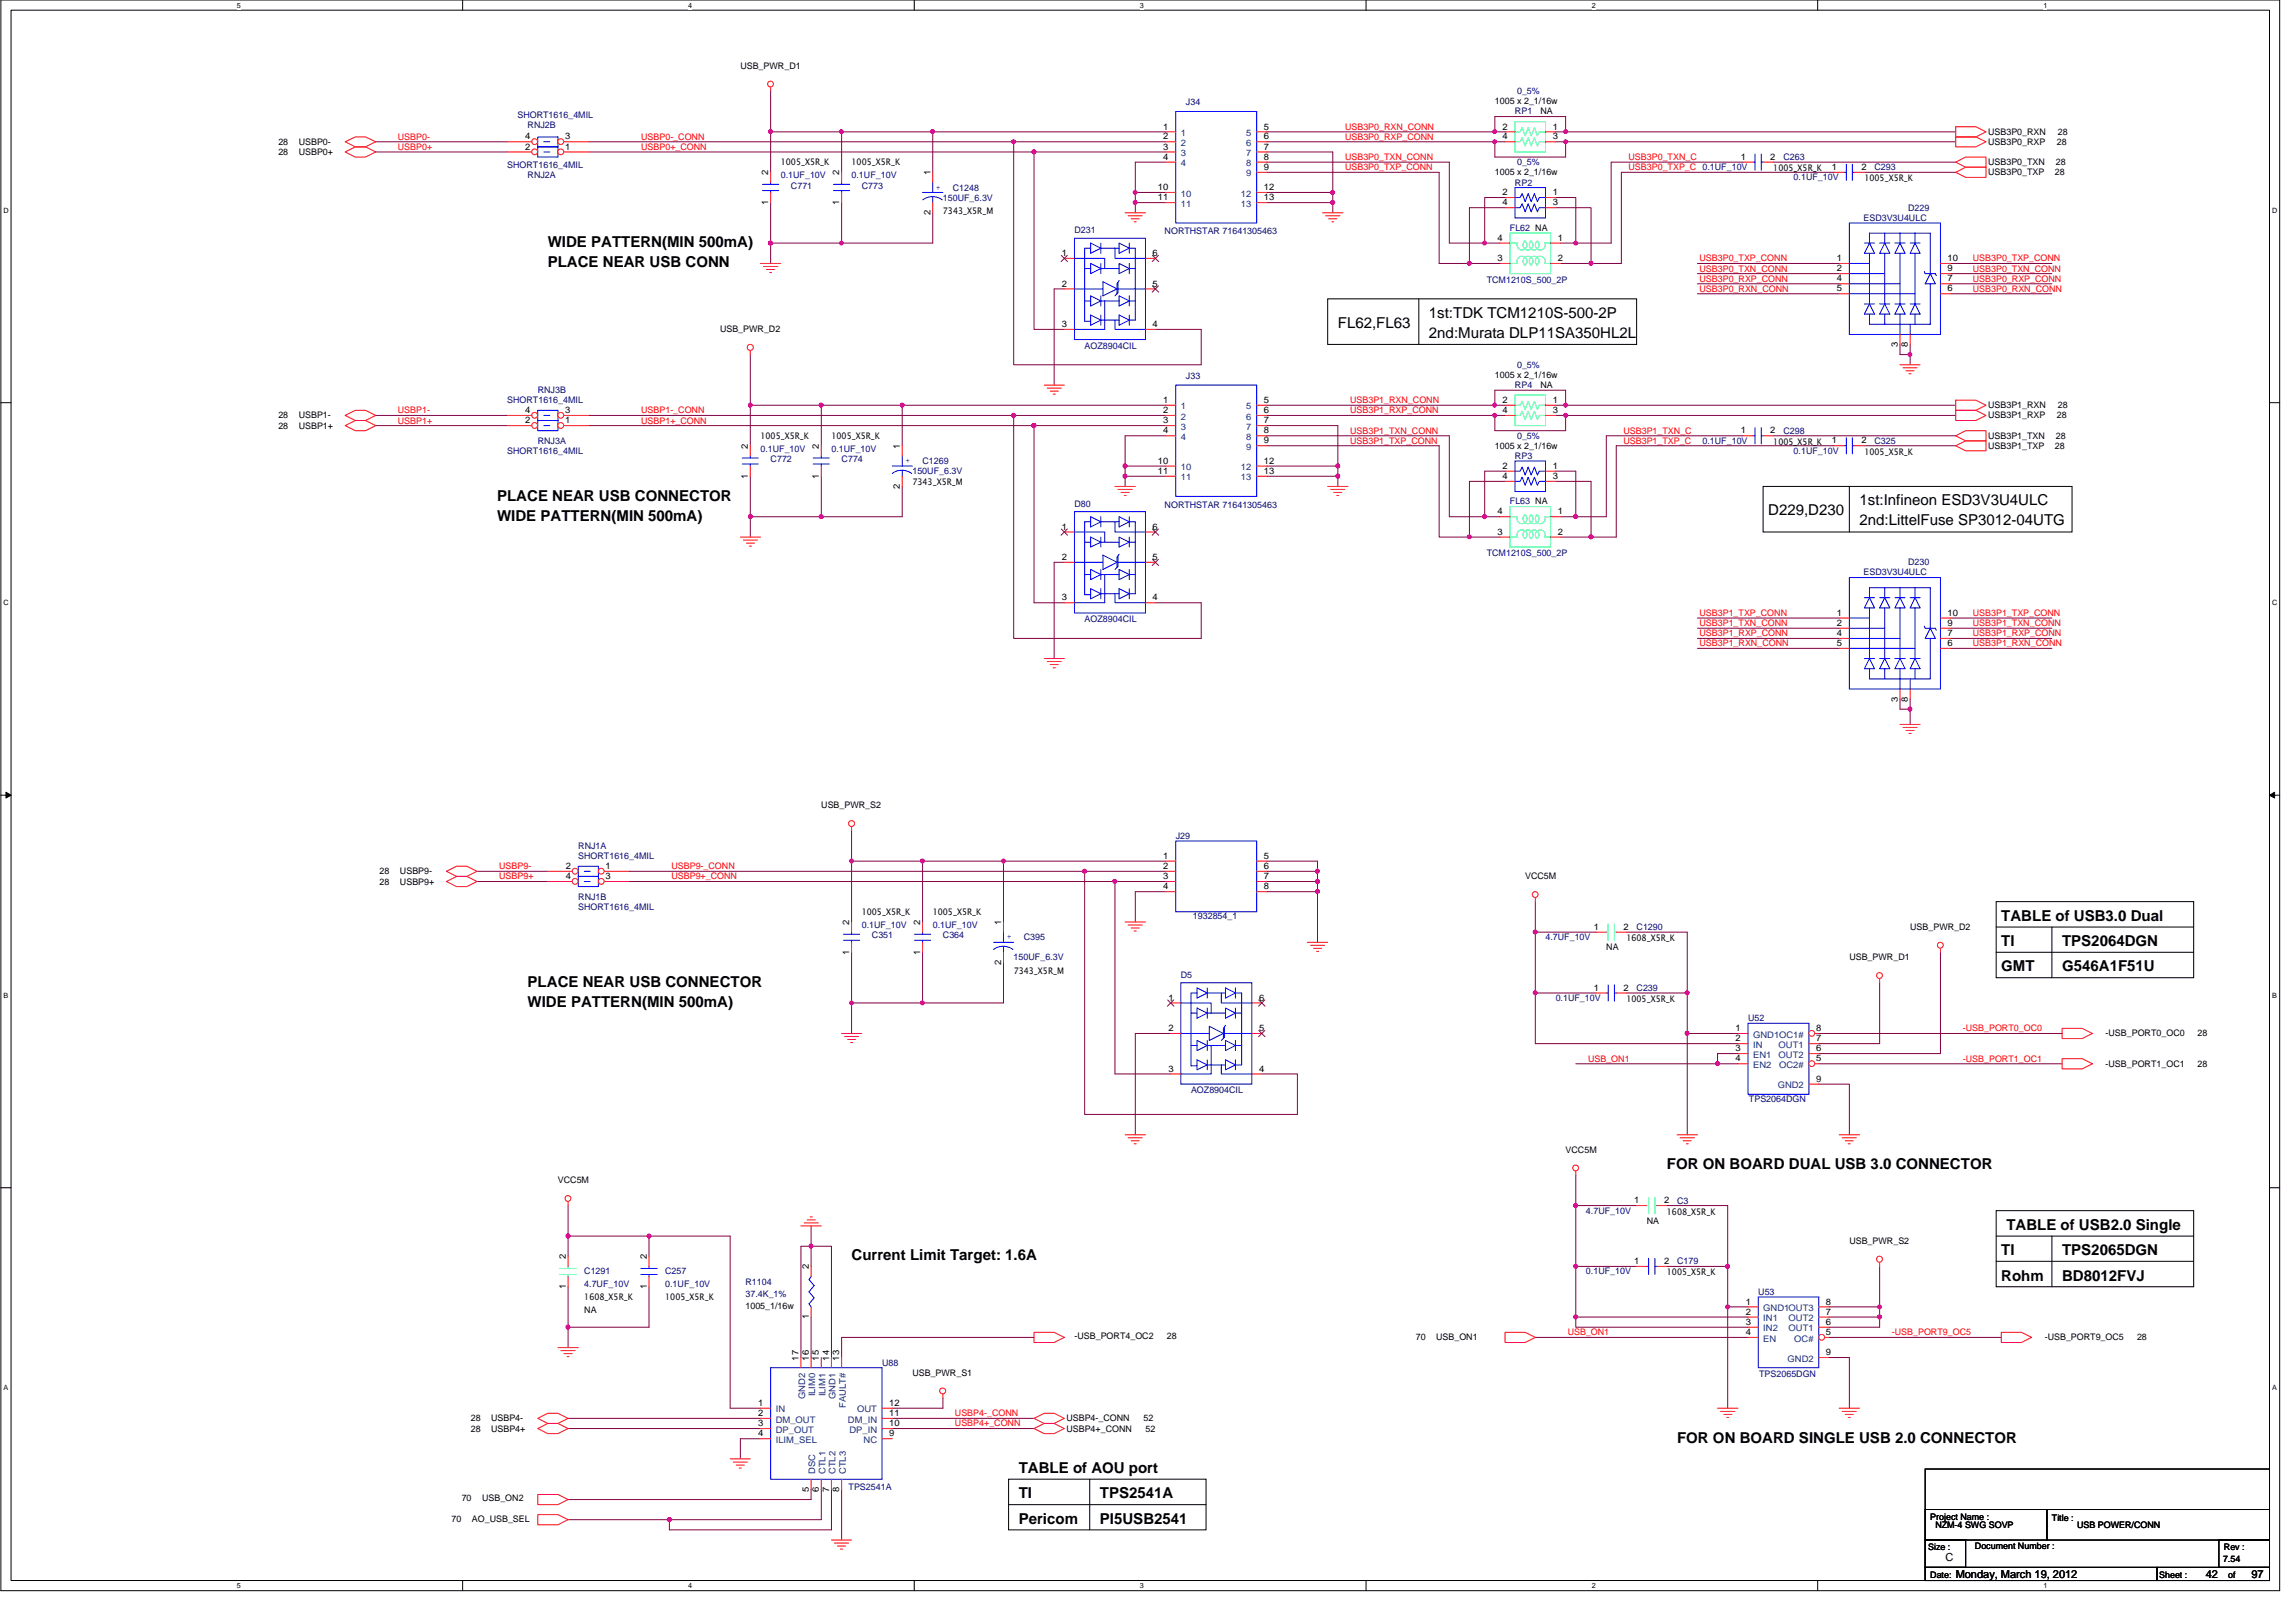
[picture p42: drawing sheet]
<svg xmlns="http://www.w3.org/2000/svg" width="420mm" height="297mm" viewBox="0 0 420 297" stroke-linecap="round" stroke-linejoin="round" font-family="sans-serif">
<defs><g id="words">
<g font-size="2.8">
<text x="100.3" y="45.3">WIDE PATTERN(MIN 500mA)</text>
<text x="100.3" y="48.9">PLACE NEAR USB CONN</text>
<text x="244.9" y="60">FL62,FL63</text>
<text x="261.6" y="58.1">1st:TDK TCM1210S-500-2P</text>
<text x="261.6" y="61.9">2nd:Murata DLP11SA350HL2L</text>
<text x="91" y="95.3">WIDE PATTERN(MIN 500mA)</text>
<text x="91" y="91.6">PLACE NEAR USB CONNECTOR</text>
<text x="323.7" y="94.3">D229,D230</text>
<text x="340.4" y="92.5">1st:Infineon ESD3V3U4ULC</text>
<text x="340.4" y="96.1">2nd:LittelFuse SP3012-04UTG</text>
<text x="366.4" y="168.5">TABLE of USB3.0 Dual</text>
<text x="366.4" y="173.2">TI</text>
<text x="377.5" y="173.2">TPS2064DGN</text>
<text x="366.4" y="177.8">GMT</text>
<text x="377.5" y="177.8">G546A1F51U</text>
<text x="96.6" y="180.6">PLACE NEAR USB CONNECTOR</text>
<text x="96.6" y="184.3">WIDE PATTERN(MIN 500mA)</text>
<text x="305.2" y="214">FOR ON BOARD DUAL USB 3.0 CONNECTOR</text>
<text x="367.3" y="225.1">TABLE of USB2.0 Single</text>
<text x="155.9" y="230.7">Current Limit Target: 1.6A</text>
<text x="366.4" y="229.7">TI</text>
<text x="377.5" y="229.7">TPS2065DGN</text>
<text x="366.4" y="234.4">Rohm</text>
<text x="377.5" y="234.4">BD8012FVJ</text>
<text x="186.5" y="269.6">TABLE of AOU port</text>
<text x="307" y="264">FOR ON BOARD SINGLE USB 2.0 CONNECTOR</text>
<text x="186.5" y="274.2">TI</text>
<text x="201.4" y="274.2">TPS2541A</text>
<text x="186.5" y="278.9">Pericom</text>
<text x="201.4" y="278.9">PI5USB2541</text>
</g>
<g font-size="2">
<text x="356.2" y="285.6">C</text>
<text x="358" y="288.8">Monday, March 19, 2012</text>
<text x="403.8" y="288.8">42</text>
<text x="412.2" y="288.8">97</text>
</g>
<g font-size="1.7">
<text x="135.5" y="12.6">USB_PWR_D1</text>
<text x="213" y="23.7">1</text>
<text x="231.4" y="23.7">5</text>
<text x="273.7" y="19.1">1005 x 2_1/16w</text>
<text x="275.1" y="23.7">2</text>
<text x="282" y="21">NA</text>
<text x="284.3" y="23.7">1</text>
<text x="51" y="26.5">28</text>
<text x="51" y="28.4">28</text>
<text x="54.7" y="26.5">USBP0-</text>
<text x="54.7" y="28.4">USBP0+</text>
<text x="96.2" y="27.4">2</text>
<text x="96.2" y="25.5">4</text>
<text x="103.5" y="27.4">1</text>
<text x="103.5" y="25.5">3</text>
<text x="213" y="25.5">2</text>
<text x="213" y="27.4">3</text>
<text x="213" y="29.3">4</text>
<text x="231.4" y="25.5">6</text>
<text x="231.4" y="27.4">7</text>
<text x="231.4" y="29.3">8</text>
<text x="275.1" y="25.5">4</text>
<text x="284.3" y="25.5">3</text>
<text x="318.7" y="29.3">1</text>
<text x="324.1" y="29.3">2</text>
<text x="364" y="24.7">USB3P0_RXN</text>
<text x="364" y="26.5">USB3P0_RXP</text>
<text x="376.6" y="26.5">28</text>
<text x="376.8" y="24.7">28</text>
<text x="140.7" y="32.1" transform="rotate(-90 140.7 32.1)">2</text>
<text x="142.9" y="30.2">1005_X5R_K</text>
<text x="153.7" y="32.1" transform="rotate(-90 153.7 32.1)">2</text>
<text x="155.9" y="30.2">1005_X5R_K</text>
<text x="170.3" y="32.1" transform="rotate(-90 170.3 32.1)">1</text>
<text x="212" y="34.8">10</text>
<text x="231.4" y="31.1">9</text>
<text x="231.4" y="34.8">12</text>
<text x="273.7" y="32.1">1005 x 2_1/16w</text>
<text x="275.1" y="35.7">2</text>
<text x="284.3" y="35.7">1</text>
<text x="324.6" y="31.3">1005_X5R_K</text>
<text x="335.4" y="31.1">1</text>
<text x="340.8" y="31.1">2</text>
<text x="341.3" y="33.2">1005_X5R_K</text>
<text x="364" y="30.2">USB3P0_TXN</text>
<text x="364" y="32.1">USB3P0_TXP</text>
<text x="376.2" y="32.1">28</text>
<text x="376.4" y="30.2">28</text>
<text x="140.7" y="37.5" transform="rotate(-90 140.7 37.5)">1</text>
<text x="153.7" y="37.5" transform="rotate(-90 153.7 37.5)">1</text>
<text x="170.3" y="39.4" transform="rotate(-90 170.3 39.4)">2</text>
<text x="172.6" y="39.1">7343_X5R_M</text>
<text x="212" y="36.7">11</text>
<text x="231.4" y="36.7">13</text>
<text x="275.1" y="37.6">4</text>
<text x="284.3" y="37.6">3</text>
<text x="194.4" y="46.9">1</text>
<text x="211" y="46.9">6</text>
<text x="274.1" y="47.8">3</text>
<text x="274.1" y="44.1">4</text>
<text x="285.2" y="44.1">1</text>
<text x="285.2" y="47.8">2</text>
<text x="336.3" y="47.8">1</text>
<text x="356.6" y="47.8">10</text>
<text x="194.4" y="52.5">2</text>
<text x="211" y="52.5">5</text>
<text x="336.3" y="51.5">4</text>
<text x="336.3" y="53.3">5</text>
<text x="336.3" y="49.7">2</text>
<text x="356.6" y="51.5">7</text>
<text x="356.6" y="53.3">6</text>
<text x="356.6" y="49.7">9</text>
<text x="194.4" y="59.9">3</text>
<text x="211" y="59.9">4</text>
<text x="131.8" y="60.8">USB_PWR_D2</text>
<text x="347.4" y="63.5" transform="rotate(-90 347.4 63.5)">3</text>
<text x="349.3" y="63.5" transform="rotate(-90 349.3 63.5)">8</text>
<text x="273.7" y="69.2">1005 x 2_1/16w</text>
<text x="282" y="71">NA</text>
<text x="51" y="76.6">28</text>
<text x="54.7" y="76.6">USBP1-</text>
<text x="96.2" y="75.6">4</text>
<text x="96.2" y="77.5">2</text>
<text x="103.5" y="75.6">3</text>
<text x="103.5" y="77.5">1</text>
<text x="213" y="73.7">1</text>
<text x="213" y="75.6">2</text>
<text x="213" y="77.5">3</text>
<text x="231.4" y="73.7">5</text>
<text x="231.4" y="75.6">6</text>
<text x="231.4" y="77.5">7</text>
<text x="275.1" y="73.7">2</text>
<text x="275.1" y="75.6">4</text>
<text x="284.3" y="73.7">1</text>
<text x="284.3" y="75.6">3</text>
<text x="364" y="74.7">USB3P1_RXN</text>
<text x="364" y="76.6">USB3P1_RXP</text>
<text x="376.6" y="76.6">28</text>
<text x="376.8" y="74.7">28</text>
<text x="51" y="78.4">28</text>
<text x="54.7" y="78.4">USBP1+</text>
<text x="136.9" y="82.1" transform="rotate(-90 136.9 82.1)">2</text>
<text x="139.2" y="80.3">1005_X5R_K</text>
<text x="149.9" y="82.1" transform="rotate(-90 149.9 82.1)">2</text>
<text x="152.2" y="80.3">1005_X5R_K</text>
<text x="164.7" y="82.1" transform="rotate(-90 164.7 82.1)">1</text>
<text x="213" y="79.3">4</text>
<text x="231.4" y="79.3">8</text>
<text x="231.4" y="81.2">9</text>
<text x="273.7" y="82.2">1005 x 2_1/16w</text>
<text x="318.7" y="79.3">1</text>
<text x="324.1" y="79.3">2</text>
<text x="324.6" y="81.4">1005_X5R_K</text>
<text x="335.4" y="81.2">1</text>
<text x="340.8" y="81.2">2</text>
<text x="341.3" y="83.2">1005_X5R_K</text>
<text x="364" y="80.3">USB3P1_TXN</text>
<text x="364" y="82.2">USB3P1_TXP</text>
<text x="376.2" y="82.2">28</text>
<text x="376.4" y="80.3">28</text>
<text x="136.9" y="87.6" transform="rotate(-90 136.9 87.6)">1</text>
<text x="149.9" y="87.6" transform="rotate(-90 149.9 87.6)">1</text>
<text x="164.7" y="89.5" transform="rotate(-90 164.7 89.5)">2</text>
<text x="167" y="88.8">7343_X5R_M</text>
<text x="212" y="84.9">10</text>
<text x="212" y="86.7">11</text>
<text x="231.4" y="84.9">12</text>
<text x="231.4" y="86.7">13</text>
<text x="275.1" y="85.8">2</text>
<text x="275.1" y="87.7">4</text>
<text x="284.3" y="85.8">1</text>
<text x="284.3" y="87.7">3</text>
<text x="274.1" y="94.1">4</text>
<text x="285.2" y="94.1">1</text>
<text x="194.4" y="96.9">1</text>
<text x="211" y="96.9">6</text>
<text x="274.1" y="97.9">3</text>
<text x="285.2" y="97.9">2</text>
<text x="194.4" y="102.5">2</text>
<text x="211" y="102.5">5</text>
<text x="194.4" y="109.9">3</text>
<text x="211" y="109.9">4</text>
<text x="336.3" y="112.7">1</text>
<text x="356.6" y="112.7">10</text>
<text x="336.3" y="116.4">4</text>
<text x="336.3" y="118.2">5</text>
<text x="336.3" y="114.6">2</text>
<text x="356.6" y="116.4">7</text>
<text x="356.6" y="118.2">6</text>
<text x="356.6" y="114.6">9</text>
<text x="347.4" y="128.4" transform="rotate(-90 347.4 128.4)">3</text>
<text x="349.3" y="128.4" transform="rotate(-90 349.3 128.4)">8</text>
<text x="150.4" y="148">USB_PWR_S2</text>
<text x="69.5" y="160">28</text>
<text x="69.5" y="161.9">28</text>
<text x="73.2" y="160">USBP9-</text>
<text x="73.2" y="161.9">USBP9+</text>
<text x="103.6" y="160.9">4</text>
<text x="103.6" y="159">2</text>
<text x="110.9" y="160.9">3</text>
<text x="110.9" y="159">1</text>
<text x="213" y="157.2">1</text>
<text x="213" y="159">2</text>
<text x="213" y="160.9">3</text>
<text x="231.4" y="157.2">5</text>
<text x="231.4" y="159">6</text>
<text x="231.4" y="160.9">7</text>
<text x="279.2" y="161">VCC5M</text>
<text x="157.8" y="167.4">1005_X5R_K</text>
<text x="170.8" y="167.4">1005_X5R_K</text>
<text x="213" y="162.8">4</text>
<text x="231.4" y="162.8">8</text>
<text x="155.5" y="169.3" transform="rotate(-90 155.5 169.3)">2</text>
<text x="168.5" y="169.3" transform="rotate(-90 168.5 169.3)">2</text>
<text x="183.3" y="169.3" transform="rotate(-90 183.3 169.3)">1</text>
<text x="291.8" y="170.2">1</text>
<text x="294.1" y="173.9">NA</text>
<text x="297.2" y="170.2">2</text>
<text x="297.8" y="172.3">1608_X5R_K</text>
<text x="349.7" y="170.2">USB_PWR_D2</text>
<text x="155.5" y="174.8" transform="rotate(-90 155.5 174.8)">1</text>
<text x="168.5" y="174.8" transform="rotate(-90 168.5 174.8)">1</text>
<text x="183.3" y="176.6" transform="rotate(-90 183.3 176.6)">2</text>
<text x="185.6" y="178.2">7343_X5R_M</text>
<text x="338.6" y="175.8">USB_PWR_D1</text>
<text x="213.9" y="183.1">1</text>
<text x="230.5" y="183.1">6</text>
<text x="291.8" y="181.3">1</text>
<text x="297.2" y="181.3">2</text>
<text x="297.8" y="183.4">1005_X5R_K</text>
<text x="213.9" y="188.7">2</text>
<text x="230.5" y="188.7">5</text>
<text x="317.7" y="190.6">2</text>
<text x="317.7" y="188.7">1</text>
<text x="332.5" y="188.7">8</text>
<text x="332.5" y="190.6">7</text>
<text x="385.5" y="189.7">-USB_PORT0_OC0</text>
<text x="402.3" y="189.7">28</text>
<text x="213.9" y="196.1">3</text>
<text x="230.5" y="196.1">4</text>
<text x="317.7" y="194.3">4</text>
<text x="317.7" y="192.4">3</text>
<text x="332.5" y="194.3">5</text>
<text x="332.5" y="192.4">6</text>
<text x="332.5" y="198">9</text>
<text x="385.5" y="195.2">-USB_PORT1_OC1</text>
<text x="402.3" y="195.2">28</text>
<text x="286.6" y="211">VCC5M</text>
<text x="102.1" y="216.6">VCC5M</text>
<text x="299.2" y="220.2">1</text>
<text x="304.7" y="220.2">2</text>
<text x="301.5" y="224">NA</text>
<text x="305.2" y="222.3">1608_X5R_K</text>
<text x="338.6" y="227.7">USB_PWR_S2</text>
<text x="103.6" y="230.5" transform="rotate(-90 103.6 230.5)">2</text>
<text x="118.4" y="230.5" transform="rotate(-90 118.4 230.5)">2</text>
<text x="148.1" y="232.3" transform="rotate(-90 148.1 232.3)">2</text>
<text x="299.2" y="231.4">1</text>
<text x="304.7" y="231.4">2</text>
<text x="305.2" y="233.4">1005_X5R_K</text>
<text x="103.6" y="235.9" transform="rotate(-90 103.6 235.9)">1</text>
<text x="107" y="237.9">1608_X5R_K</text>
<text x="118.4" y="235.9" transform="rotate(-90 118.4 235.9)">1</text>
<text x="121.8" y="237.9">1005_X5R_K</text>
<text x="136.5" y="239.6">1005_1/16w</text>
<text x="319.6" y="238.8">1</text>
<text x="334.3" y="238.8">8</text>
<text x="107" y="240.3">NA</text>
<text x="148.1" y="241.5" transform="rotate(-90 148.1 241.5)">1</text>
<text x="196.7" y="245.2">-USB_PORT4_OC2</text>
<text x="213.6" y="245.2">28</text>
<text x="259.2" y="245.3">70</text>
<text x="262.9" y="245.3">USB_ON1</text>
<text x="319.6" y="244.3">4</text>
<text x="319.6" y="242.5">3</text>
<text x="319.6" y="240.6">2</text>
<text x="334.3" y="244.3">5</text>
<text x="334.3" y="242.5">6</text>
<text x="334.3" y="240.6">7</text>
<text x="374.3" y="245.3">-USB_PORT9_OC5</text>
<text x="391.2" y="245.3">28</text>
<text x="146.2" y="249" transform="rotate(-90 146.2 249)">17</text>
<text x="148.1" y="249" transform="rotate(-90 148.1 249)">16</text>
<text x="149.9" y="249" transform="rotate(-90 149.9 249)">15</text>
<text x="151.8" y="249" transform="rotate(-90 151.8 249)">14</text>
<text x="153.7" y="249" transform="rotate(-90 153.7 249)">13</text>
<text x="167" y="251.8">USB_PWR_S1</text>
<text x="334.3" y="248">9</text>
<text x="138.8" y="257.3">1</text>
<text x="162.8" y="257.3">12</text>
<text x="86.2" y="260.1">28</text>
<text x="86.2" y="262">28</text>
<text x="89.9" y="260.1">USBP4-</text>
<text x="89.9" y="262">USBP4+</text>
<text x="138.8" y="262.9">4</text>
<text x="138.8" y="261">3</text>
<text x="138.8" y="259.2">2</text>
<text x="162.8" y="262.9">9</text>
<text x="162.8" y="261">10</text>
<text x="162.8" y="259.2">11</text>
<text x="195.2" y="260.1">USBP4-_CONN</text>
<text x="195.2" y="262">USBP4+_CONN</text>
<text x="209.3" y="260.1">52</text>
<text x="209.7" y="262">52</text>
<text x="84.5" y="274.8">70</text>
<text x="88.3" y="274.8">USB_ON2</text>
<text x="148.1" y="273" transform="rotate(-90 148.1 273)">5</text>
<text x="149.9" y="273" transform="rotate(-90 149.9 273)">6</text>
<text x="151.8" y="273" transform="rotate(-90 151.8 273)">7</text>
<text x="153.7" y="273" transform="rotate(-90 153.7 273)">8</text>
<text x="82.7" y="278.5">70</text>
<text x="86.4" y="278.5">AO_USB_SEL</text>
<text x="353.4" y="278.1">Project Name :</text>
<text x="354.3" y="279.6">NZM-4 SWG SOVP</text>
<text x="375.7" y="278.3">Title :</text>
<text x="380.3" y="279.6">USB POWER/CONN</text>
<text x="353" y="283.7">Size :</text>
<text x="361.6" y="283.5">Document Number :</text>
<text x="407" y="285.9">7.54</text>
<text x="407.1" y="283.7">Rev :</text>
<text x="353.4" y="288.7">Date:</text>
<text x="395.3" y="288.7">Sheet :</text>
<text x="407.9" y="288.7">of</text>
</g>
<g font-size="1.7" fill="#000080">
<text x="277.7" y="17.3">0_5%</text>
<text x="94.7" y="21.5">SHORT1616_4MIL</text>
<text x="96.6" y="23.4">RNJ2B</text>
<text x="217.1" y="19.3">J34</text>
<text x="277.4" y="21">RP1</text>
<text x="326.5" y="29.3">C263</text>
<text x="92.9" y="30.8">SHORT1616_4MIL</text>
<text x="96.6" y="32.6">RNJ2A</text>
<text x="142.9" y="32.6">0.1UF_10V</text>
<text x="144.8" y="34.5">C771</text>
<text x="155.9" y="32.6">0.1UF_10V</text>
<text x="157.8" y="34.5">C773</text>
<text x="174.4" y="34.9">C1248</text>
<text x="277.4" y="34">RP2</text>
<text x="277.7" y="30.2">0_5%</text>
<text x="328.4" y="33">0.1UF_10V</text>
<text x="343.2" y="31.2">C293</text>
<text x="172.6" y="36.7">150UF_6.3V</text>
<text x="341.2" y="40.4">ESD3V3U4ULC</text>
<text x="349.3" y="38.6">D229</text>
<text x="196.7" y="42.7">D231</text>
<text x="213.2" y="42.8">NORTHSTAR 71641305463</text>
<text x="276.4" y="42.3">FL62 NA</text>
<text x="272.2" y="51.7">TCM1210S_500_2P</text>
<text x="198.6" y="63.8">AOZ8904CIL</text>
<text x="98.5" y="72">RNJ3B</text>
<text x="217.1" y="69.3">J33</text>
<text x="277.4" y="71">RP4</text>
<text x="277.7" y="67.3">0_5%</text>
<text x="92.9" y="73.8">SHORT1616_4MIL</text>
<text x="92.9" y="83.1">SHORT1616_4MIL</text>
<text x="98.5" y="81.2">RNJ3A</text>
<text x="139.2" y="82.7">0.1UF_10V</text>
<text x="152.2" y="82.7">0.1UF_10V</text>
<text x="277.4" y="84">RP3</text>
<text x="277.7" y="80.3">0_5%</text>
<text x="311.7" y="81.2">0.1UF_10V</text>
<text x="326.5" y="79.4">C298</text>
<text x="328.4" y="83.1">0.1UF_10V</text>
<text x="343.2" y="81.2">C325</text>
<text x="141.1" y="84.5">C772</text>
<text x="154.1" y="84.5">C774</text>
<text x="167" y="86.8">150UF_6.3V</text>
<text x="168.9" y="84.9">C1269</text>
<text x="196.7" y="92.7">D80</text>
<text x="213.2" y="92.9">NORTHSTAR 71641305463</text>
<text x="276.4" y="92.3">FL63 NA</text>
<text x="272.2" y="101.8">TCM1210S_500_2P</text>
<text x="341.2" y="105.3">ESD3V3U4ULC</text>
<text x="349.3" y="103.5">D230</text>
<text x="198.6" y="113.8">AOZ8904CIL</text>
<text x="105.9" y="155.4">RNJ1A</text>
<text x="215.3" y="153.5">J29</text>
<text x="105.9" y="157.2">SHORT1616_4MIL</text>
<text x="105.9" y="164.7">RNJ1B</text>
<text x="105.9" y="166.5">SHORT1616_4MIL</text>
<text x="157.8" y="169.8">0.1UF_10V</text>
<text x="159.6" y="171.7">C351</text>
<text x="170.8" y="169.8">0.1UF_10V</text>
<text x="172.6" y="171.7">C364</text>
<text x="187.4" y="172.1">C395</text>
<text x="218.4" y="168.2">1932854_1</text>
<text x="282.9" y="172.1">4.7UF_10V</text>
<text x="299.6" y="170.2">C1290</text>
<text x="185.6" y="175.8">150UF_6.3V</text>
<text x="216.2" y="178.9">D5</text>
<text x="284.8" y="183.2">0.1UF_10V</text>
<text x="299.6" y="181.4">C239</text>
<text x="320" y="186.9">U52</text>
<text x="218" y="200.1">AOZ8904CIL</text>
<text x="320.2" y="201.8">TPS2064DGN</text>
<text x="307" y="220.3">C3</text>
<text x="290.4" y="222.1">4.7UF_10V</text>
<text x="107" y="233.3">C1291</text>
<text x="121.8" y="233.3">C257</text>
<text x="290.4" y="233.3">0.1UF_10V</text>
<text x="307" y="231.4">C179</text>
<text x="107" y="235.5">4.7UF_10V</text>
<text x="121.8" y="235.5">0.1UF_10V</text>
<text x="136.5" y="235.1">R1104</text>
<text x="136.5" y="237.4">37.4K_1%</text>
<text x="321.9" y="237">U53</text>
<text x="161.5" y="249.9">U88</text>
<text x="322.1" y="252">TPS2065DGN</text>
<text x="155.4" y="272.8">TPS2541A</text>
</g>
<g font-size="1.7" fill="#f00">
<text x="246.2" y="23.7">USB3P0_RXN_CONN</text>
<text x="72.8" y="25.6">USBP0-</text>
<text x="72.8" y="27.4">USBP0+</text>
<text x="117.4" y="27.4">USBP0+_CONN</text>
<text x="117.4" y="25.6">USBP0-_CONN</text>
<text x="246.2" y="29.3">USB3P0_TXN_CONN</text>
<text x="246.2" y="25.6">USB3P0_RXP_CONN</text>
<text x="298.1" y="29.3">USB3P0_TXN_C</text>
<text x="246.2" y="31.2">USB3P0_TXP_CONN</text>
<text x="298.1" y="31.2">USB3P0_TXP_C 0.1UF_10V</text>
<text x="311.1" y="47.8">USB3P0_TXP_CONN</text>
<text x="361.2" y="47.8">USB3P0_TXP_CONN</text>
<text x="311.1" y="49.7">USB3P0_TXN_CONN</text>
<text x="311.1" y="51.6">USB3P0_RXP_CONN</text>
<text x="311.1" y="53.4">USB3P0_RXN_CONN</text>
<text x="361.2" y="49.7">USB3P0_TXN_CONN</text>
<text x="361.2" y="51.6">USB3P0_RXP_CONN</text>
<text x="361.2" y="53.4">USB3P0_RXN_CONN</text>
<text x="72.8" y="75.6">USBP1-</text>
<text x="72.8" y="77.5">USBP1+</text>
<text x="117.4" y="77.5">USBP1+_CONN</text>
<text x="117.4" y="75.6">USBP1-_CONN</text>
<text x="247.2" y="73.8">USB3P1_RXN_CONN</text>
<text x="247.2" y="75.6">USB3P1_RXP_CONN</text>
<text x="247.2" y="81.2">USB3P1_TXP_CONN</text>
<text x="247.2" y="79.4">USB3P1_TXN_CONN</text>
<text x="297.2" y="81.2">USB3P1_TXP_C</text>
<text x="297.2" y="79.4">USB3P1_TXN_C</text>
<text x="311.1" y="112.7">USB3P1_TXP_CONN</text>
<text x="361.2" y="112.7">USB3P1_TXP_CONN</text>
<text x="311.1" y="114.6">USB3P1_TXN_CONN</text>
<text x="311.1" y="116.5">USB3P1_RXP_CONN</text>
<text x="311.1" y="118.3">USB3P1_RXN_CONN</text>
<text x="361.2" y="114.6">USB3P1_TXN_CONN</text>
<text x="361.2" y="116.5">USB3P1_RXP_CONN</text>
<text x="361.2" y="118.3">USB3P1_RXN_CONN</text>
<text x="91.4" y="159.1">USBP9-</text>
<text x="91.4" y="161">USBP9+</text>
<text x="122.9" y="161">USBP9+_CONN</text>
<text x="122.9" y="159.1">USBP9-_CONN</text>
<text x="359.4" y="188.8">-USB_PORT0_OC0</text>
<text x="290.7" y="194.3">USB_ON1</text>
<text x="359.4" y="194.3">-USB_PORT1_OC1</text>
<text x="287" y="244.4">USB_ON1</text>
<text x="346.4" y="244.4">-USB_PORT9_OC5</text>
<text x="174.8" y="261.1">USBP4+_CONN</text>
<text x="174.8" y="259.2">USBP4-_CONN</text>
</g>
<g font-size="1.7" fill="#004080">
<text x="216.2" y="24.9">1</text>
<text x="216.2" y="26.7">2</text>
<text x="216.2" y="28.6">3</text>
<text x="228.2" y="24.9">5</text>
<text x="228.2" y="26.7">6</text>
<text x="228.2" y="28.6">7</text>
<text x="216.2" y="30.4">4</text>
<text x="216.2" y="36">10</text>
<text x="227.2" y="36">12</text>
<text x="228.2" y="30.4">8</text>
<text x="228.2" y="32.3">9</text>
<text x="216.2" y="37.8">11</text>
<text x="227.2" y="37.8">13</text>
<text x="216.2" y="74.9">1</text>
<text x="216.2" y="76.8">2</text>
<text x="228.2" y="74.9">5</text>
<text x="228.2" y="76.8">6</text>
<text x="216.2" y="78.7">3</text>
<text x="216.2" y="80.5">4</text>
<text x="228.2" y="78.7">7</text>
<text x="228.2" y="80.5">8</text>
<text x="228.2" y="82.3">9</text>
<text x="216.2" y="86.1">10</text>
<text x="216.2" y="87.9">11</text>
<text x="227.2" y="86.1">12</text>
<text x="227.2" y="87.9">13</text>
<text x="321" y="191.8">IN</text>
<text x="321" y="189.9">GND1OC1#</text>
<text x="325.6" y="191.8">OUT1</text>
<text x="321" y="195.5">EN2</text>
<text x="321" y="193.6">EN1</text>
<text x="325.6" y="193.6">OUT2</text>
<text x="325.7" y="195.5">OC2#</text>
<text x="325.4" y="199.2">GND2</text>
<text x="322.8" y="239.9">GND1OUT3</text>
<text x="322.8" y="245.5">EN</text>
<text x="322.8" y="243.7">IN2</text>
<text x="322.8" y="241.8">IN1</text>
<text x="327.4" y="243.7">OUT1</text>
<text x="327.4" y="241.8">OUT2</text>
<text x="328.5" y="245.5">OC#</text>
<text x="327.3" y="249.2">GND2</text>
<text x="147.4" y="256" transform="rotate(-90 147.4 256)">GND2</text>
<text x="149.3" y="255.6" transform="rotate(-90 149.3 255.6)">ILIM0</text>
<text x="151.1" y="255.6" transform="rotate(-90 151.1 255.6)">ILIM1</text>
<text x="153" y="256" transform="rotate(-90 153 256)">GND1</text>
<text x="154.8" y="257.7" transform="rotate(-90 154.8 257.7)">FAULT#</text>
<text x="142" y="262.2">DP_OUT</text>
<text x="142" y="260.3">DM_OUT</text>
<text x="142" y="258.5">IN</text>
<text x="155.2" y="260.3">DM_IN</text>
<text x="155.5" y="262.2">DP_IN</text>
<text x="156.9" y="258.5">OUT</text>
<text x="142" y="264.1">ILIM_SEL</text>
<text x="149.3" y="269.8" transform="rotate(-90 149.3 269.8)">DSC</text>
<text x="151.1" y="269.8" transform="rotate(-90 151.1 269.8)">CTL1</text>
<text x="153" y="269.8" transform="rotate(-90 153 269.8)">CTL2</text>
<text x="154.8" y="269.8" transform="rotate(-90 154.8 269.8)">CTL3</text>
<text x="158.1" y="264.1">NC</text>
</g>
<g font-size="1.7" fill="#00f">
<text x="171.3" y="34.7">+</text>
<text x="165.8" y="84.8">+</text>
<text x="184.3" y="171.9">+</text>
</g>
<g font-size="1.3">
<text x="43.3" y="1.4">5</text>
<text x="126" y="1.4">4</text>
<text x="208.7" y="1.4">3</text>
<text x="291.4" y="1.4">2</text>
<text x="374.1" y="1.4">1</text>
<text x=".6" y="38.9">D</text>
<text x="416" y="38.9">D</text>
<text x=".6" y="110.8">C</text>
<text x="416" y="110.8">C</text>
<text x=".6" y="182.6">B</text>
<text x="416" y="182.6">B</text>
<text x=".6" y="254.5">A</text>
<text x="416" y="254.5">A</text>
<text x="43.3" y="290.7">5</text>
<text x="126" y="290.7">4</text>
<text x="208.7" y="290.7">3</text>
<text x="291.4" y="290.7">2</text>
<text x="374.1" y="290.7">1</text>
</g>
</g></defs>
<path d="M.2 0h417.2v291.1h-417.2zM2 1.9h413.5v287.4h-413.5z" fill="none" stroke="#000" stroke-width=".18"/>
<g fill="#fff">
<path d="M43.3 .2h.8v1.5h-.8z"/>
<path d="M43.3 289.5h.8v1.5h-.8z"/>
</g>
<path d="M84.7 0v1.9M84.7 289.3v1.8" fill="none" stroke="#000" stroke-width=".18"/>
<g fill="#fff">
<path d="M126 .2h.7v1.5h-.7z"/>
<path d="M126 289.5h.7v1.5h-.7z"/>
</g>
<path d="M167.4 0v1.9M167.4 289.3v1.8" fill="none" stroke="#000" stroke-width=".18"/>
<g fill="#fff">
<path d="M208.7 .2h.7v1.5h-.7z"/>
<path d="M208.7 289.5h.7v1.5h-.7z"/>
</g>
<path d="M250.1 0v1.9M250.1 289.3v1.8" fill="none" stroke="#000" stroke-width=".18"/>
<g fill="#fff">
<path d="M291.4 .2h.7v1.5h-.7z"/>
<path d="M291.4 289.5h.7v1.5h-.7z"/>
</g>
<path d="M332.8 0v1.9M332.8 289.3v1.8" fill="none" stroke="#000" stroke-width=".18"/>
<g fill="#fff">
<path d="M374.1 .2h.7v1.5h-.7z"/>
<path d="M374.1 289.5h.7v1.5h-.7z"/>
<path d="M.6 37.8h1v1.4h-1z"/>
<path d="M416 37.8h.9v1.4h-.9z"/>
<path d="M.6 109.6h1v1.5h-1z"/>
<path d="M416 109.6h.9v1.5h-.9z"/>
</g>
<path d="M.2 73.7h1.8M415.5 73.7h1.9" fill="none" stroke="#000" stroke-width=".18"/>
<g fill="#fff">
<path d="M.6 181.4h.9v1.5h-.9z"/>
<path d="M416 181.4h.8v1.5h-.8z"/>
</g>
<path d="M.2 145.5h1.8M415.5 145.5h1.9" fill="none" stroke="#000" stroke-width=".18"/>
<path d="M1.1 145l.9 .5-.9 .5zM415.5 145.5l.9-.5v1z" fill="#000" stroke="#000" stroke-width=".18"/>
<g fill="#fff">
<path d="M.6 253.3h.8v1.5h-.8z"/>
<path d="M416 253.3h.8v1.5h-.8z"/>
</g>
<g fill="none" stroke="#000" stroke-width=".18">
<path d="M243.1 54.7h56.5v8.3h-56.5zM259.7 54.7v8.3M322.8 89h56.5v8.4h-56.5zM338.6 89v8.4M365.5 165h36.1v13.9h-36.1zM365.5 174.3h36.1M365.5 169.7h36.1M375.7 169.7v9.2M.2 217.4h1.8M415.5 217.4h1.9M365.5 221.6h36.1v13.9h-36.1zM365.5 230.8h36.1"/>
<path d="M365.5 226.2h36.1M375.7 226.2v9.3M184.6 270.7h36.2v9.3h-36.2zM184.6 275.4h36.2M199.5 270.7v9.3M352.5 276.3h22.2v5.6h-22.2zM352.5 268.9h63v20.4h-63zM374.7 276.3h40.8v5.6h-40.8zM352.5 281.9h7.4v5h-7.4zM352.5 286.9h42.4v2.4h-42.4zM394.9 286.9h20.6v2.4h-20.6zM406.2 281.9h9.3v5h-9.3z"/>
</g>
<g fill="none" stroke="#800040" stroke-width=".18">
<path d="M141.1 16.7v7.4M68.8 26h24.1M68.8 27.8h24.1M107.7 26h77.9v40.8h34.3v-6.5h-8.4M107.7 27.8h81.6v32.5h5.5M141.1 24.1h13v7.4M141.1 24.1v7.4M141.1 37.1v7.4M154.1 24.1h16.7v7.4M154.1 37.1v7.4M170.8 24.1h42.6M170.8 38.9v5.6h-16.7"/>
<path d="M185.6 26h27.8M189.3 27.8h24.1M207.8 35.2h5.6M207.8 37.1h5.6M207.8 37.1v1.8M207.8 35.2v1.9M213.4 29.7h-5.6v5.5M231.9 29.7h33.4v14.8h6.5M231.9 24.1h41.8M231.9 35.2h12.1M231.9 26h41.8M231.9 27.8h12.1v7.4"/>
<path d="M231.9 37.1h12.1M231.9 31.5h31.6v16.7h5.5M244 37.1v1.8M244 35.2v1.9M273.7 26h1.8M273.7 24.1v-2.8h12.9v2.8M273.7 24.1h1.8M273.7 26v2.7h12.9v-2.7h-1.8M275.5 36.2h-3.7v8.3M275.5 38h-6.5v10.2M284.8 24.1h1.8M284.8 38h6.5v10.2"/>
<path d="M284.8 36.2h3.7v8.3M286.6 26h71.4M286.6 24.1h71.4M319.1 29.7h-24.1v14.8h-6.5M324.6 29.7h33.4M335.8 31.5h-39v16.7h-5.5M341.3 31.5h16.7M141.1 44.5h13M141.1 44.5v3.7M194.8 52.9h-1.8v17.6M269 48.2h5.6M271.8 44.5h2.8"/>
<path d="M285.7 48.2h5.6M285.7 44.5h2.8M310.8 48.2h25.9M310.8 50.1h25.9M310.8 51.9h25.9M310.8 53.8h25.9M357.1 48.2h18.6M357.1 50.1h18.6M357.1 51.9h18.6M357.1 53.8h18.6M68.8 76h24.1M68.8 77.9h24.1"/>
<path d="M107.7 77.9h81.6M107.7 76h77.9M137.4 74.2h13M137.4 74.2v7.4M137.4 64.9v9.3M150.4 74.2v7.4M150.4 74.2h14.8M165.2 74.2h48.2M165.2 74.2v7.4M185.6 76v40.8h34.3v-6.5h-8.4M185.6 76h27.8M189.3 77.9v32.4h5.5"/>
<path d="M189.3 77.9h24.1M213.4 79.8h-7.4v5.5M231.9 79.8h33.4v14.8h6.5M231.9 74.2h41.8v-2.8h12.9v2.8M231.9 76h41.8M231.9 77.9h13v7.4M273.7 74.2h1.8M273.7 76h1.8M284.8 76h1.8v2.8h-12.9v-2.8M284.8 74.2h1.8M286.6 76h71.4M286.6 74.2h71.4"/>
<path d="M319.1 79.8h-25v14.8h-5.6M324.6 79.8h33.4M347.8 63v1.9h1.9M349.7 63v1.9M349.7 64.9v1.9M137.4 94.6h13M137.4 87.2v7.4M137.4 94.6v3.7M150.4 87.2v7.4M165.2 89v5.6h-14.8M206 87.2v1.8M206 85.3h7.4"/>
<path d="M206 87.2h7.4M206 85.3v1.9M231.9 85.3h13M231.9 87.2h13M231.9 81.6h31.6v16.7h5.5M244.9 87.2v1.8M244.9 85.3v1.9M269 98.3h5.6M271.8 94.6h2.8M275.5 86.2h-3.7v8.4M275.5 88.1h-6.5v10.2M284.8 88.1h6.5v10.2"/>
<path d="M284.8 86.2h3.7v8.4M285.7 98.3h5.6M285.7 94.6h2.8M335.8 81.6h-39.9v16.7h-4.6M341.3 81.6h16.7M194.8 102.9h-1.8v17.6M310.8 113.1h25.9M310.8 115h25.9M310.8 116.8h25.9M310.8 118.7h25.9M357.1 113.1h18.6M357.1 115h18.6"/>
<path d="M357.1 116.8h18.6M357.1 118.7h18.6M347.8 127.9v1.9h1.9M349.7 129.8v2.8M349.7 127.9v1.9M87.3 159.5h13M115.1 159.5h83.5M155.9 157.6h13M155.9 157.6v11.1M155.9 152.1v5.5M168.9 157.6h14.8M168.9 157.6v11.1"/>
<path d="M183.7 157.6h29.7M183.7 157.6v11.1M198.6 159.5h14.8M198.6 159.5v44.5h38.9v-7.4h-6.5M231.9 157.6h9.3v1.9M231.9 159.5h9.3M241.2 159.5v1.8M87.3 161.3h13M115.1 161.3h89v35.3h10.2M155.9 174.3v9.3M168.9 174.3v9.3M183.7 176.1v7.5h-14.8"/>
<path d="M204.1 161.3h9.3M213.4 163.2h-5.6v5.5M231.9 161.3h9.3M231.9 163.2h9.3M241.2 161.3v1.9M241.2 163.2v9.3M281.1 170.6h11.1M281.1 165v5.6M281.1 170.6v11.1M297.8 170.6h11.1v11.1M344.1 179.9v11.1h-11.1M355.3 174.3v18.5h-22.3"/>
<path d="M155.9 183.6h13M155.9 183.6v5.5M214.3 189.1h-6.5v18.6M281.1 181.7h11.1M281.1 181.7v9.3h37.1M288.5 194.7h25.9M297.8 181.7h11.1M308.9 189.1v18.6M308.9 181.7v7.4h9.3M314.4 194.7h3.8M318.2 192.8h-3.8v1.9M333 198.4h5.6v9.3"/>
<path d="M333 189.1h44.5M333 194.7h44.5M288.5 215.1v5.5M104 226.2h14.8M104 226.2v3.7M104 235.5v7.4M104 220.6v5.6M118.8 226.2h14.9v31.5h5.5M118.8 235.5v7.4h-14.8M118.8 226.2v3.7M148.5 228.1h3.7v20.4M148.5 228.1h-1.9v20.4"/>
<path d="M148.5 228.1v3.7M148.5 224.4v3.7M288.5 231.8h11.1M288.5 220.6h11.1M288.5 231.8v9.2M288.5 220.6v11.2M305.2 231.8h11.1M305.2 220.6h11.1v11.2M316.3 239.2v18.5M316.3 231.8v7.4M316.3 239.2h3.7M334.8 239.2h9.3"/>
<path d="M344.1 239.2v1.8M344.1 231.8v7.4M104 259.6h35.2M104 242.9v3.7M148.5 241v7.5M163.4 259.6h25.9M172.6 255.9v1.8h-9.2M189.3 244.8h-35.2v3.7M281.1 244.8h38.9M288.5 241h31.5M288.5 241v1.9h31.5M334.8 241h9.3"/>
<path d="M334.8 248.5h3.8v9.2M334.8 244.8h31.6M344.1 241v1.9h-9.3M104 261.5h35.2M139.2 263.3h-3.7v3.7M148.5 272.6v1.8h-44.5M150.4 272.6v5.5h-27.9M152.2 272.6v7.4h-29.7v-1.9h-18.5M154.1 272.6v9.3M163.4 261.5h25.9"/>
</g>
<g fill="#f0f" stroke="#f0f" stroke-width=".18">
<circle cx="170.7" cy="24.1" r=".36"/>
<circle cx="141.1" cy="24.1" r=".36"/>
<circle cx="154" cy="24.1" r=".34"/>
<circle cx="154" cy="44.5" r=".34"/>
<circle cx="141.1" cy="44.5" r=".36"/>
<circle cx="150.3" cy="94.5" r=".37"/>
<circle cx="137.3" cy="94.5" r=".35"/>
<circle cx="137.3" cy="74.1" r=".35"/>
<circle cx="150.3" cy="74.1" r=".37"/>
<circle cx="189.3" cy="77.9" r=".37"/>
<circle cx="189.3" cy="27.8" r=".37"/>
<circle cx="185.6" cy="25.9" r=".36"/>
<circle cx="316.3" cy="239.2" r=".36"/>
<circle cx="344.1" cy="239.2" r=".36"/>
<circle cx="344.1" cy="241" r=".37"/>
<circle cx="288.5" cy="241" r=".37"/>
<circle cx="288.5" cy="231.7" r=".37"/>
<circle cx="316.3" cy="231.7" r=".37"/>
<circle cx="288.5" cy="220.6" r=".36"/>
<circle cx="308.9" cy="189.1" r=".37"/>
<circle cx="281.1" cy="170.6" r=".37"/>
<circle cx="308.9" cy="181.7" r=".36"/>
<circle cx="281.1" cy="181.7" r=".36"/>
<circle cx="314.4" cy="194.7" r=".35"/>
<circle cx="148.5" cy="228" r=".36"/>
<circle cx="104" cy="242.9" r=".37"/>
<circle cx="122.5" cy="278.1" r=".37"/>
<circle cx="104" cy="226.2" r=".37"/>
<circle cx="118.8" cy="226.2" r=".35"/>
<circle cx="183.7" cy="157.6" r=".35"/>
<circle cx="155.9" cy="157.6" r=".35"/>
<circle cx="204.1" cy="161.3" r=".37"/>
<circle cx="168.9" cy="157.6" r=".37"/>
<circle cx="241.2" cy="161.3" r=".37"/>
<circle cx="168.9" cy="183.6" r=".36"/>
<circle cx="155.9" cy="183.6" r=".34"/>
<circle cx="241.2" cy="163.1" r=".36"/>
<circle cx="241.2" cy="159.4" r=".37"/>
<circle cx="165.2" cy="74.1" r=".35"/>
<circle cx="185.5" cy="76" r=".37"/>
<circle cx="273.6" cy="24.1" r=".34"/>
<circle cx="286.6" cy="25.9" r=".34"/>
<circle cx="286.6" cy="24.1" r=".34"/>
<circle cx="273.6" cy="25.9" r=".34"/>
<circle cx="273.6" cy="74.1" r=".35"/>
<circle cx="286.6" cy="76" r=".35"/>
<circle cx="286.6" cy="74.1" r=".35"/>
<circle cx="273.6" cy="76" r=".35"/>
<circle cx="349.6" cy="64.9" r=".35"/>
<circle cx="349.6" cy="129.8" r=".35"/>
<circle cx="244" cy="37.1" r=".37"/>
<circle cx="207.8" cy="35.2" r=".36"/>
<circle cx="207.8" cy="37.1" r=".37"/>
<circle cx="244" cy="35.2" r=".36"/>
<circle cx="244.9" cy="85.3" r=".37"/>
<circle cx="244.9" cy="87.1" r=".37"/>
<circle cx="206" cy="85.3" r=".37"/>
<circle cx="206" cy="87.1" r=".37"/>
<circle cx="198.5" cy="159.4" r=".37"/>
<circle cx="269" cy="48.2" r=".37"/>
<circle cx="291.3" cy="48.2" r=".37"/>
<circle cx="271.8" cy="44.5" r=".36"/>
<circle cx="288.5" cy="44.5" r=".36"/>
<circle cx="291.3" cy="98.3" r=".36"/>
<circle cx="288.5" cy="94.5" r=".37"/>
<circle cx="269" cy="98.3" r=".36"/>
<circle cx="271.8" cy="94.5" r=".37"/>
</g>
<g fill="none" stroke="#f00" stroke-width=".18">
<path d="M141.1 16v.7M63.2 26l1.9-.9h1.8l1.9 .9-1.9 .9h-1.8zM63.2 27.8l1.9-.9h1.8l1.9 .9-1.9 .9h-1.8zM206 38.9h3.7M206.5 39.5h2.6M242.1 38.9h3.8M242.7 39.5h2.6M358 23.2h3.7l1.9 .9-1.9 1h-3.7zM358 25.1h3.7l1.9 .9-1.9 .9h-3.7zM358 29.7l1.9-1h3.7v1.9h-3.7zM358 31.5l1.9-.9h3.7v1.9h-3.7zM139.2 48.2h3.7"/>
<path d="M139.8 48.8h2.6M140.3 49.3h1.5M140.9 49.9h.4M207.1 40h1.5M207.6 40.6h.4M243.2 40h1.5M243.8 40.6h.4M63.2 76l1.9-.9h1.8l1.9 .9-1.9 1h-1.8zM63.2 77.9l1.9-.9h1.8l1.9 .9-1.9 .9h-1.8zM137.4 64.2v.7M191.2 70.5h3.6M191.7 71h2.6"/>
<path d="M192.3 71.6h1.4M192.8 72.1h.4M347.8 66.8h3.7M348.4 67.3h2.6M348.9 67.9h1.5M349.5 68.4h.4M358 73.2h3.7l1.9 1-1.9 .9h-3.7zM358 75.1h3.7l1.9 .9-1.9 1h-3.7zM358 79.8l1.9-1h3.7v1.9h-3.7zM135.5 98.3h3.7M136.1 98.8h2.6M136.6 99.4h1.5"/>
<path d="M137.2 99.9h.4M204.1 89h3.7M204.7 89.6h2.6M205.2 90.1h1.5M205.8 90.7h.4M243.1 89h3.7M243.6 89.6h2.6M244.2 90.1h1.4M244.7 90.7h.4M358 81.6l1.9-.9h3.7v1.8h-3.7zM191.2 120.5h3.6M191.7 121.1h2.6"/>
<path d="M192.3 121.6h1.4M192.8 122.2h.4M347.8 132.6h3.7M348.4 133.1h2.6M348.9 133.7h1.5M349.5 134.2h.4M81.7 159.5l1.9-1h1.9l1.8 1-1.8 .9h-1.9zM155.9 151.3v.8M81.7 161.3l1.9-.9h1.9l1.8 .9-1.8 1h-1.9zM206 168.7h3.7M206.5 169.3h2.6M207.1 169.8h1.5"/>
<path d="M207.6 170.4h.4M239.3 172.5h3.8M239.9 173h2.6M240.5 173.6h1.5M241 174.1h.4M281.1 164.3v.7M344.1 179.1v.8M355.3 173.6v.7M154.1 189.1h3.7M154.6 189.7h2.6M155.2 190.2h1.5M155.7 190.8h.4"/>
<path d="M377.5 188.2h3.7l1.9 .9-1.9 1h-3.7zM377.5 193.8h3.7l1.9 .9-1.9 .9h-3.7zM104 219.9v.7M206 207.7h3.7M206.5 208.2h2.6M207.1 208.8h1.5M207.6 209.3h.4M288.5 214.3v.8M307 207.7h3.8M307.6 208.2h2.6M308.1 208.8h1.5M308.7 209.3h.4"/>
<path d="M336.7 207.7h3.7M337.3 208.2h2.5M337.8 208.8h1.5M338.4 209.3h.3M146.6 224.4h3.8M147.2 223.8h2.6M147.8 223.3h1.5M148.3 222.7h.4M344.1 231.1v.7M98.5 259.6l1.8-.9h1.8l1.9 .9-1.9 .9h-1.8zM102.1 246.6h3.8M102.7 247.2h2.6"/>
<path d="M103.2 247.7h1.6M103.8 248.3h.4M172.6 255.1v.8M189.3 259.6l1.9-.9h1.8l1.8 .9-1.8 .9h-1.8zM189.3 243.8h3.7l1.8 1-1.8 .9h-3.7zM275.5 243.8h3.7l1.9 1-1.9 .9h-3.7zM314.4 257.7h3.8M315 258.3h2.6M315.6 258.9h1.5M316.1 259.4h.4M336.7 257.7h3.7M337.3 258.3h2.5"/>
<path d="M337.8 258.9h1.5M338.4 259.4h.3M366.4 243.8h3.7l1.8 1-1.8 .9h-3.7zM98.5 261.5l1.8-1h1.8l1.9 1-1.9 .9h-1.8zM98.5 273.5h3.6l1.9 .9-1.9 1h-3.6zM98.5 277.2h3.6l1.9 .9-1.9 1h-3.6zM133.7 267h3.7M134.2 267.6h2.6M134.8 268.1h1.5M135.3 268.7h.4M189.3 261.5l1.9-1h1.8l1.8 1-1.8 .9h-1.8zM152.2 281.9h3.7"/>
<path d="M152.8 282.4h2.6M153.3 283h1.5M153.9 283.5h.4"/>
<circle cx="141.1" cy="15.4" r=".54"/>
<circle cx="137.4" cy="63.6" r=".56"/>
<circle cx="155.9" cy="150.7" r=".55"/>
<circle cx="281.1" cy="163.7" r=".54"/>
<circle cx="344.1" cy="178.5" r=".54"/>
<circle cx="355.2" cy="173" r=".54"/>
<circle cx="104" cy="219.3" r=".54"/>
<circle cx="288.5" cy="213.8" r=".54"/>
<circle cx="344.1" cy="230.5" r=".55"/>
<circle cx="172.6" cy="254.6" r=".55"/>
</g>
<path d="M320 187.3h11.2v13h-11.2z" fill="none" stroke="#00f" stroke-width=".18"/>
<circle cx="331.7" cy="194.7" r=".54" fill="#fff" stroke="#f00" stroke-width=".18"/>
<path d="M331.2 192.8h1.8M331.2 191h1.8M332.3 194.7h.7" fill="none" stroke="#f00" stroke-width=".18"/>
<circle cx="331.7" cy="189.1" r=".54" fill="#fff" stroke="#f00" stroke-width=".18"/>
<g fill="none" stroke="#f00" stroke-width=".18">
<path d="M141.1 35.2v1.9M141.1 31.5v1.9M335.8 31.5h1.8M339.5 31.5h1.8M165.2 81.6v1.8M165.2 87.2v1.8M335.8 81.6h1.8M339.5 81.6h1.8M183.7 168.7v1.9M183.7 174.3v1.8M214.3 183.6h1.9M214.3 189.1h1.9"/>
<path d="M214.3 196.6h1.9M229.2 196.6h1.8M229.2 189.1h1.8M229.2 183.6h1.8M318.2 194.7h1.8M318.2 192.8h1.8M318.2 191h1.8M318.2 189.1h1.8M331.2 198.4h1.8M332.3 189.1h.7M118.8 233.6v1.9M118.8 229.9v1.9"/>
<path d="M148.5 239.2v1.8M148.5 231.8v1.8M299.6 220.6h1.9M303.3 220.6h1.9M139.2 259.6h1.9M139.2 257.7h1.9M146.6 248.5v1.8M148.5 248.5v1.8M150.4 248.5v1.8M152.2 248.5v1.8M154.1 248.5v1.8M161.5 259.6h1.9"/>
<path d="M161.5 257.7h1.9M139.2 263.3h1.9M139.2 261.5h1.9M148.5 270.7v1.9M150.4 270.7v1.9M152.2 270.7v1.9M154.1 270.7v1.9M161.5 261.5h1.9M161.5 263.3h1.9"/>
</g>
<g fill="none" stroke="#00f" stroke-width=".18">
<path d="M139.6 33.7h3M139.6 34.9h3M141.1 34.9v.3M141.1 33.4v.3M337.6 31.5h.4M338 30.1v2.9M339.1 31.5h.4M339.1 30.1v2.9M163.4 86.7a2.96 2.96 0 0 1 3.5 0M163.4 85.3h3.6M165.2 86.1v1.1M165.2 83.4v1.9"/>
<path d="M337.6 81.6h.4M338 80.1v3M339.1 81.6h.4M339.1 80.1v3M181.9 172.5h3.7M181.9 173.8a2.96 2.96 0 0 1 3.6 0M183.7 173.2v1.1M183.7 170.6v1.9M216.2 179.9h13v18.5h-13zM216.2 183.6h5.5v1.8M216.2 189.1h5.2M218 191.3h1.1"/>
<path d="M218 185.4h1.1M219.1 180.8l1.9 .9-1.9 1zM219.1 184.5l1.9 .9-1.9 1zM219.1 190.4l1.9 .9-1.9 1zM219.1 181.7h-1.1v13.4h1.1M219.1 194l1.9 .9-1.9 .9zM221 181.7h3.4M221 180.8v1.9M221 185.4h3.4M221 184.5v1.9M221 191.3h3.4M221 190.4v1.9"/>
<path d="M221 194v1.8M221 194.9h3.4M221.4 187.8l2.6 1.3-2.6 1.3zM221.7 191.3v5.3h-5.5M223.6 194.9v1.7h5.6M223.6 181.7v1.9h5.6M224.1 188v1.9l-.5 .5M224.1 189.1h5.1M224.4 180.8l1.8 .9-1.8 1zM224.4 184.5l1.8 .9-1.8 1zM224.4 190.4l1.8 .9-1.8 1zM224.4 187.7l-.4 .5v1.9"/>
<path d="M224.4 194l1.8 .9-1.8 .9zM226.2 180.8v1.9M226.2 181.7h1.1v13.2h-1.1M226.2 184.5v1.9M226.2 194v1.8M226.2 190.4v1.9M226.2 191.3h1.1M226.2 185.4h1.1M117.3 233.3h3M117.3 232.2h3M118.8 233.3v.3M118.8 231.8v.4"/>
<path d="M148.5 233.6l-.4 .6 .9 1.1-.9 1.1 .9 1.1-.9 1.1 .4 .6M321.9 237.4h11.1v12.9h-11.1zM141.1 250.3h20.4v20.4h-20.4z"/>
</g>
<path d="M213.8 183l1.1 1.2M214.9 183l-1.2 1.2M230.5 188.6l1.1 1.1M230.5 183l1.1 1.2M231.6 188.6l-1.2 1.1M231.6 183l-1.2 1.2" fill="none" stroke="#804000" stroke-width=".18"/>
<path d="M301.8 219.2v2.9M303 219.2v2.9M301.5 220.6h.3M303 220.6h.3" fill="none" stroke="#00ff80" stroke-width=".18"/>
<circle cx="333.5" cy="244.7" r=".54" fill="#fff" stroke="#f00" stroke-width=".18"/>
<g fill="none" stroke="#f00" stroke-width=".18">
<path d="M275.5 36.2h1.9M275.5 38h1.9M275.5 24.1h1.9M275.5 26h1.9M282.9 36.2h1.9M282.9 38h1.9M282.9 24.1h1.9M282.9 26h1.9M213.4 157.6h1.9M213.4 159.5h1.9M230.1 157.6h1.8M230.1 159.5h1.8"/>
<path d="M213.4 161.3h1.9M213.4 163.2h1.9M230.1 161.3h1.8M230.1 163.2h1.8M299.6 231.8h1.9M303.3 231.8h1.9M320 239.2h1.9M333 239.2h1.8M320 244.8h1.9M320 242.9h1.9M320 241h1.9M333 242.9h1.8"/>
<path d="M333 241h1.8M333 248.5h1.8M334.1 244.8h.7"/>
</g>
<path d="M98.5 26.9h3.6v1.8h-3.6zM99.6 27.8h1.1M277.4 34.3h5.5v5.6h-5.5zM277.4 36.2h.9l.4-.8 .5 1.5 .6-1.5 .5 1.5 .6-1.5 .6 1.5 .3-.7h1.1M277.4 38h.9l.4-.7 .5 1.5 .6-1.5 .5 1.5 .6-1.5 .6 1.5 .3-.8h1.1M215.3 153.9h14.8v13h-14.8zM301.5 231.8h.3M301.8 230.3v3M303 230.3v3M303 231.8h.3" fill="none" stroke="#00f" stroke-width=".18"/>
<path d="M277.4 22.3h5.5v5.5h-5.5zM277.4 24.1h.9l.4-.7 .5 1.4 .6-1.4 .5 1.4 .6-1.4 .6 1.4 .3-.7h1.1M277.4 26h.9l.4-.8 .5 1.5 .6-1.5 .5 1.5 .6-1.5 .6 1.5 .3-.7h1.1" fill="none" stroke="#00ff80" stroke-width=".18"/>
<circle cx="102.7" cy="27.8" r=".54" fill="#fff" stroke="#f00" stroke-width=".18"/>
<path d="M103.2 27.8h4.5" fill="none" stroke="#f00" stroke-width=".18"/>
<circle cx="97.9" cy="27.8" r=".54" fill="#fff" stroke="#f00" stroke-width=".18"/>
<path d="M92.9 27.8h4.5" fill="none" stroke="#f00" stroke-width=".18"/>
<path d="M98.5 75.1h3.6v1.9h-3.6zM99.6 76h1.1" fill="none" stroke="#00f" stroke-width=".18"/>
<circle cx="102.7" cy="76" r=".54" fill="#fff" stroke="#f00" stroke-width=".18"/>
<path d="M103.2 76h4.5" fill="none" stroke="#f00" stroke-width=".18"/>
<circle cx="97.9" cy="76" r=".54" fill="#fff" stroke="#f00" stroke-width=".18"/>
<path d="M92.9 76h4.5" fill="none" stroke="#f00" stroke-width=".18"/>
<path d="M105.9 160.4h3.6v1.9h-3.6zM107 161.3h1.1" fill="none" stroke="#00f" stroke-width=".18"/>
<circle cx="110.1" cy="161.3" r=".54" fill="#fff" stroke="#f00" stroke-width=".18"/>
<path d="M110.6 161.3h4.5" fill="none" stroke="#f00" stroke-width=".18"/>
<circle cx="105.3" cy="161.3" r=".54" fill="#fff" stroke="#f00" stroke-width=".18"/>
<g fill="none" stroke="#f00" stroke-width=".18">
<path d="M154.1 35.2v1.9M154.1 31.5v1.9M170.8 31.5v1.9M170.8 37.1v1.8M336.7 51.9h1.9M336.7 53.8h1.9M336.7 50.1h1.9M336.7 48.2h1.9M355.3 51.9h1.8M355.3 53.8h1.8M355.3 50.1h1.8M355.3 48.2h1.8"/>
<path d="M213.4 74.2h1.9M213.4 76h1.9M213.4 77.9h1.9M213.4 79.8h1.9M230.1 74.2h1.8M230.1 76h1.8M230.1 77.9h1.8M230.1 79.8h1.8M275.5 74.2h1.9M275.5 76h1.9M282.9 74.2h1.9M282.9 76h1.9"/>
<path d="M319.1 79.8h1.9M322.8 79.8h1.8M347.8 61.2v1.8M349.7 61.2v1.8M194.8 97.4h1.9M209.7 97.4h1.8M213.4 85.3h1.9M213.4 87.2h1.9M230.1 81.6h1.8M230.1 85.3h1.8M230.1 87.2h1.8M274.6 98.3h1.8"/>
<path d="M274.6 94.6h1.8M283.9 94.6h1.8M283.9 98.3h1.8M194.8 102.9h1.9M194.8 110.3h1.9M209.7 110.3h1.8M209.7 102.9h1.8M100.3 161.3h4.5M168.9 172.5v1.8M168.9 168.7v1.9M292.2 181.7h1.9M295.9 181.7h1.9"/>
<path d="M104 233.6v1.9M104 229.9v1.9"/>
</g>
<g fill="none" stroke="#00f" stroke-width=".18">
<path d="M152.6 33.7h3M152.6 34.9h3M154.1 34.9v.3M154.1 33.4v.3M168.9 35.2h3.7M168.9 36.6a2.96 2.96 0 0 1 3.6 0M170.8 36v1.1M170.8 33.4v1.8M338.6 48.2h3.7M338.6 50.1h6.4M338.6 51.9h9.2M338.6 53.8h12"/>
<path d="M338.6 40.8h16.7v20.4h-16.7zM341.3 55.6h1.9M341.3 44.5h1.9M342.3 44.5l.9 1.9h-1.9zM342.3 44.5v-1.8h11.1v7.4M342.3 55.6l.9 1.9h-1.9zM342.3 46.4v9.2M344.1 44.5h1.9M344.1 55.6h1.9M345 55.6l1 1.9h-1.9zM345 44.5l1 1.9h-1.9zM345 46.4v9.2"/>
<path d="M345 57.5v1.9M345 42.7v1.8M346.9 55.6h1.9M346.9 44.5h1.9M347.8 44.5l1 1.9h-1.9zM347.8 55.6l1 1.9h-1.9zM347.8 46.4v9.2M347.8 42.7v1.8M347.8 57.5v3.7M349.7 44.5h1.8M349.7 55.6h1.8M349.7 59.4v1.8"/>
<path d="M350.6 46.4v9.2M350.6 55.6l.9 1.9h-1.8zM350.6 42.7v1.8M350.6 57.5v1.9M350.6 44.5l.9 1.9h-1.8zM352.3 49.7l.2 .4h1.8l.2 .4M353.4 50.1l.9 1.8h-1.8zM353.4 51.9v7.5h-11.1v-1.9M98.5 77h3.6v1.8h-3.6zM99.6 77.9h1.1M215.3 70.5h14.8v20.3h-14.8zM321 79.8h.3"/>
<path d="M321.3 78.3v2.9M322.4 78.3v2.9M322.4 79.8h.4M196.7 93.6h13v18.6h-13zM196.7 97.4h5.6v1.8M198.6 99.2h1.1M199.7 95.5h-1.1v13.3h1.1M199.7 94.6l1.8 .9-1.8 .9zM199.7 98.3l1.8 .9-1.8 .9zM201.5 95.5h3.4M201.5 94.6v1.8M201.5 99.2h3.4"/>
<path d="M201.5 98.3v1.8M204.1 95.5v1.9h5.6M204.9 94.6l1.8 .9-1.8 .9zM204.9 98.3l1.8 .9-1.8 .9zM206.7 94.6v1.8M206.7 95.5h1.1v13.2h-1.1M206.7 98.3v1.8M206.7 99.2h1.1M196.7 102.9h5.2M198.6 105.2h1.1M199.7 107.7l1.8 1-1.8 .9zM199.7 104.2l1.8 1-1.8 .9z"/>
<path d="M201.5 108.7h3.4M201.5 105.2h3.4M201.5 104.2v1.9M201.5 107.7v1.9M201.9 101.6l2.6 1.3-2.6 1.3zM202.3 105.2v5.1h-5.6M204.1 108.7v1.6h5.6M204.7 101.8v1.9l-.6 .5M204.7 102.9h5M204.9 104.2l1.8 1-1.8 .9zM204.9 101.4l-.4 .6v1.8M204.9 107.7l1.8 1-1.8 .9z"/>
<path d="M206.7 107.7v1.9M206.7 104.2v1.9M206.7 105.2h1.1M167.4 171h3M167.4 172.1h3M168.9 172.1v.4M168.9 170.6v.4M294.1 181.7h.3M294.4 180.3v2.9M295.6 180.3v2.9M295.6 181.7h.3"/>
</g>
<g fill="none" stroke="#00ff80" stroke-width=".18">
<path d="M277.4 72.3h5.5v5.6h-5.5zM277.4 74.2h.9l.4-.8 .5 1.5 .6-1.5 .5 1.5 .6-1.5 .6 1.5 .3-.7h1.1M277.4 76h.9l.4-.7 .5 1.5 .6-1.5 .5 1.5 .6-1.5 .6 1.5 .3-.8h1.1M276.4 92.7h7.5v7.4h-7.5zM276.4 94.6h1.3M276.4 98.3h1.3M277.8 98.3a.9 .9 0 0 1 .4-1.2 .9 .9 0 0 1 1.2 .3 .9 .9 0 0 1-.2 1.2 .9 .9 0 0 1-.1-1.3 .9 .9 0 0 1 1.3 0 .9 .9 0 0 1-.1 1.3 .91 .91 0 0 1-.1-1.3 .91 .91 0 0 1 1.3 0 .91 .91 0 0 1-.1 1.3 .9 .9 0 0 1-.2-1.2 .9 .9 0 0 1 1.2-.3 .9 .9 0 0 1 .4 1.2M280.3 94.2a.92 .92 0 0 1 .1 1.3 .92 .92 0 0 1-1.4 0 .92 .92 0 0 1 .2-1.3 .92 .92 0 0 1 .2 1.2 .92 .92 0 0 1-1.2 .3 .92 .92 0 0 1-.4-1.2M280.3 94.2a.91 .91 0 0 0-.1 1.3 .91 .91 0 0 0 1.3 0 .91 .91 0 0 0-.1-1.3M281.4 94.2a.92 .92 0 0 0-.2 1.2 .92 .92 0 0 0 1.2 .3 .92 .92 0 0 0 .4-1.2M282.7 98.3h1.2M282.9 94.6h1"/>
<path d="M102.5 233.3h3M102.5 232.2h3M104 233.3v.3M104 231.8v.4"/>
</g>
<path d="M194.3 96.8l1.1 1.2M195.4 96.8l-1.1 1.2M211 96.8l1.1 1.2M212.1 96.8l-1.2 1.2M211 102.4l1.1 1.1M212.1 102.4l-1.2 1.1" fill="none" stroke="#804000" stroke-width=".18"/>
<circle cx="102.7" cy="77.9" r=".54" fill="#fff" stroke="#f00" stroke-width=".18"/>
<path d="M103.2 77.9h4.5" fill="none" stroke="#f00" stroke-width=".18"/>
<circle cx="97.9" cy="77.9" r=".54" fill="#fff" stroke="#f00" stroke-width=".18"/>
<g fill="none" stroke="#f00" stroke-width=".18">
<path d="M213.4 24.1h1.9M213.4 26h1.9M213.4 27.8h1.9M213.4 29.7h1.9M213.4 35.2h1.9M213.4 37.1h1.9M230.1 24.1h1.8M230.1 26h1.8M230.1 27.8h1.8M230.1 29.7h1.8M230.1 31.5h1.8M230.1 35.2h1.8"/>
<path d="M230.1 37.1h1.8M319.1 29.7h1.9M322.8 29.7h1.8M194.8 47.3h1.9M194.8 52.9h1.9M209.7 52.9h1.8M209.7 47.3h1.8M274.6 48.2h1.8M274.6 44.5h1.8M283.9 44.5h1.8M283.9 48.2h1.8M92.9 77.9h4.5"/>
<path d="M194.8 60.3h1.9M209.7 60.3h1.8M137.4 85.3v1.9M137.4 81.6v1.8M150.4 85.3v1.9M150.4 81.6v1.8M275.5 86.2h1.9M275.5 88.1h1.9M282.9 86.2h1.9M282.9 88.1h1.9M336.7 116.8h1.9M336.7 118.7h1.9"/>
<path d="M336.7 115h1.9M336.7 113.1h1.9M355.3 116.8h1.8M355.3 118.7h1.8M355.3 115h1.8M355.3 113.1h1.8M347.8 126.1v1.8M349.7 126.1v1.8M292.2 170.6h1.9M295.9 170.6h1.9"/>
</g>
<g fill="none" stroke="#00f" stroke-width=".18">
<path d="M98.5 25.1h3.6v1.8h-3.6zM99.6 26h1.1M215.3 20.4h14.8v20.4h-14.8zM321 29.7h.3M321.3 28.2v3M322.4 28.2v3M322.4 29.7h.4M196.7 43.6h13v18.5h-13zM196.7 47.3h5.6v1.8M196.7 52.9h5.2M198.6 55.1h1.1M198.6 49.1h1.1"/>
<path d="M199.7 45.4h-1.1v13.4h1.1M199.7 57.7l1.8 .9-1.8 .9zM199.7 44.5l1.8 .9-1.8 1zM199.7 48.2l1.8 .9-1.8 1zM199.7 54.1l1.8 1-1.8 .9zM201.5 58.6h3.4M201.5 45.4h3.4M201.5 44.5v1.9M201.5 49.1h3.4M201.5 48.2v1.9M201.5 55.1h3.4M201.5 54.1v1.9"/>
<path d="M201.5 57.7v1.8M201.9 51.6l2.6 1.3-2.6 1.2zM202.3 55.1v5.2h-5.6M204.1 58.6v1.7h5.6M204.1 45.4v1.9h5.6M204.7 51.7v1.9l-.6 .5M204.7 52.9h5M204.9 44.5l1.8 .9-1.8 1zM204.9 48.2l1.8 .9-1.8 1zM204.9 54.1l1.8 1-1.8 .9zM204.9 51.4l-.4 .5v1.9M204.9 57.7l1.8 .9-1.8 .9z"/>
<path d="M206.7 44.5v1.9M206.7 45.4h1.1v13.2h-1.1M206.7 48.2v1.9M206.7 57.7v1.8M206.7 54.1v1.9M206.7 55.1h1.1M206.7 49.1h1.1M135.9 83.8h2.9M135.9 84.9h2.9M137.4 84.9v.4M137.4 83.4v.4M148.9 83.8h2.9"/>
<path d="M148.9 84.9h2.9M150.4 84.9v.4M150.4 83.4v.4M277.4 84.4h5.5v5.6h-5.5zM277.4 86.2h.9l.4-.7 .5 1.5 .6-1.5 .5 1.5 .6-1.5 .6 1.5 .3-.8h1.1M277.4 88.1h.9l.4-.8 .5 1.5 .6-1.5 .5 1.5 .6-1.5 .6 1.5 .3-.7h1.1M338.6 113.1h3.7M338.6 115h6.4M338.6 116.8h9.2M338.6 118.7h12M338.6 105.7h16.7v20.4h-16.7zM341.3 109.4h1.9"/>
<path d="M342.3 109.4l.9 1.9h-1.9zM342.3 109.4v-1.8h11.1v7.4M342.3 111.3v9.2M344.1 109.4h1.9M345 109.4l1 1.9h-1.9zM345 111.3v9.2M345 107.6v1.8M346.9 109.4h1.9M347.8 109.4l1 1.9h-1.9zM347.8 111.3v9.2M347.8 107.6v1.8M349.7 109.4h1.8"/>
<path d="M350.6 111.3v9.2M350.6 107.6v1.8M350.6 109.4l.9 1.9h-1.8zM352.3 114.6l.2 .4h1.8l.2 .4M353.4 115l.9 1.8h-1.8zM353.4 116.8v7.4h-11.1v-1.8M341.3 120.5h1.9M342.3 120.5l.9 1.9h-1.9zM344.1 120.5h1.9M345 120.5l1 1.9h-1.9zM345 122.4v1.8M346.9 120.5h1.9"/>
<path d="M347.8 120.5l1 1.9h-1.9zM347.8 122.4v3.7M349.7 120.5h1.8M349.7 124.2v1.9M350.6 120.5l.9 1.9h-1.8zM350.6 122.4v1.8"/>
</g>
<g fill="none" stroke="#00ff80" stroke-width=".18">
<path d="M276.4 42.7h7.5v7.4h-7.5zM276.4 44.5h1.3M276.4 48.2h1.3M277.8 48.2a.9 .9 0 0 1 .4-1.2 .9 .9 0 0 1 1.2 .3 .9 .9 0 0 1-.2 1.2 .9 .9 0 0 1-.1-1.3 .9 .9 0 0 1 1.3 0 .9 .9 0 0 1-.1 1.3M277.8 44.4a.92 .92 0 0 0 .4 1.2 .92 .92 0 0 0 1.2-.2 .92 .92 0 0 0-.2-1.3 .92 .92 0 0 0-.2 1.4 .92 .92 0 0 0 1.4 0 .92 .92 0 0 0-.1-1.4 .92 .92 0 0 0-.1 1.4 .92 .92 0 0 0 1.3 0 .92 .92 0 0 0-.1-1.4 .92 .92 0 0 0-.2 1.3 .92 .92 0 0 0 1.2 .2 .92 .92 0 0 0 .4-1.2M280.3 48.5a.89 .89 0 0 1-.1-1.3 .89 .89 0 0 1 1.3 0 .89 .89 0 0 1-.1 1.3M282.7 48.2h1.2M282.8 48.2a.9 .9 0 0 0-.4-1.2 .9 .9 0 0 0-1.2 .3 .9 .9 0 0 0 .2 1.2M282.9 44.5h1M294.1 170.6h.3M294.4 169.1v3M295.6 169.1v3"/>
<path d="M295.6 170.6h.3"/>
</g>
<path d="M194.3 46.7l1.1 1.2M195.4 46.7l-1.1 1.2M211 52.3l1.1 1.2M211 46.7l1.1 1.2M212.1 52.3l-1.2 1.2M212.1 46.7l-1.2 1.2" fill="none" stroke="#804000" stroke-width=".18"/>
<circle cx="102.7" cy="25.9" r=".54" fill="#fff" stroke="#f00" stroke-width=".18"/>
<path d="M103.2 26h4.5" fill="none" stroke="#f00" stroke-width=".18"/>
<circle cx="97.9" cy="25.9" r=".54" fill="#fff" stroke="#f00" stroke-width=".18"/>
<path d="M92.9 26h4.5M155.9 172.5v1.8M155.9 168.7v1.9" fill="none" stroke="#f00" stroke-width=".18"/>
<path d="M105.9 158.5h3.6v1.9h-3.6zM107 159.5h1.1M154.4 171h3M154.4 172.1h3M155.9 172.1v.4M155.9 170.6v.4" fill="none" stroke="#00f" stroke-width=".18"/>
<circle cx="110.1" cy="159.4" r=".54" fill="#fff" stroke="#f00" stroke-width=".18"/>
<path d="M110.6 159.5h4.5" fill="none" stroke="#f00" stroke-width=".18"/>
<circle cx="105.3" cy="159.4" r=".54" fill="#fff" stroke="#f00" stroke-width=".18"/>
<path d="M100.3 159.5h4.5" fill="none" stroke="#f00" stroke-width=".18"/>
<g fill="#f0f" stroke="#f0f" stroke-width=".18">
<circle cx="170.7" cy="24.1" r=".36"/>
<circle cx="141.1" cy="24.1" r=".36"/>
<circle cx="154" cy="24.1" r=".34"/>
<circle cx="154" cy="44.5" r=".34"/>
<circle cx="141.1" cy="44.5" r=".36"/>
<circle cx="150.3" cy="94.5" r=".37"/>
<circle cx="137.3" cy="94.5" r=".35"/>
<circle cx="137.3" cy="74.1" r=".35"/>
<circle cx="150.3" cy="74.1" r=".37"/>
<circle cx="189.3" cy="77.9" r=".37"/>
<circle cx="189.3" cy="27.8" r=".37"/>
<circle cx="185.6" cy="25.9" r=".36"/>
<circle cx="316.3" cy="239.2" r=".36"/>
<circle cx="344.1" cy="239.2" r=".36"/>
<circle cx="344.1" cy="241" r=".37"/>
<circle cx="288.5" cy="241" r=".37"/>
<circle cx="288.5" cy="231.7" r=".37"/>
<circle cx="316.3" cy="231.7" r=".37"/>
<circle cx="288.5" cy="220.6" r=".36"/>
<circle cx="308.9" cy="189.1" r=".37"/>
<circle cx="281.1" cy="170.6" r=".37"/>
<circle cx="308.9" cy="181.7" r=".36"/>
<circle cx="281.1" cy="181.7" r=".36"/>
<circle cx="314.4" cy="194.7" r=".35"/>
<circle cx="148.5" cy="228" r=".36"/>
<circle cx="104" cy="242.9" r=".37"/>
<circle cx="122.5" cy="278.1" r=".37"/>
<circle cx="104" cy="226.2" r=".37"/>
<circle cx="118.8" cy="226.2" r=".35"/>
<circle cx="183.7" cy="157.6" r=".35"/>
<circle cx="155.9" cy="157.6" r=".35"/>
<circle cx="204.1" cy="161.3" r=".37"/>
<circle cx="168.9" cy="157.6" r=".37"/>
<circle cx="241.2" cy="161.3" r=".37"/>
<circle cx="168.9" cy="183.6" r=".36"/>
<circle cx="155.9" cy="183.6" r=".34"/>
<circle cx="241.2" cy="163.1" r=".36"/>
<circle cx="241.2" cy="159.4" r=".37"/>
<circle cx="165.2" cy="74.1" r=".35"/>
<circle cx="185.5" cy="76" r=".37"/>
<circle cx="273.6" cy="24.1" r=".34"/>
<circle cx="286.6" cy="25.9" r=".34"/>
<circle cx="286.6" cy="24.1" r=".34"/>
<circle cx="273.6" cy="25.9" r=".34"/>
<circle cx="273.6" cy="74.1" r=".35"/>
<circle cx="286.6" cy="76" r=".35"/>
<circle cx="286.6" cy="74.1" r=".35"/>
<circle cx="273.6" cy="76" r=".35"/>
<circle cx="349.6" cy="64.9" r=".35"/>
<circle cx="349.6" cy="129.8" r=".35"/>
<circle cx="244" cy="37.1" r=".37"/>
<circle cx="207.8" cy="35.2" r=".36"/>
<circle cx="207.8" cy="37.1" r=".37"/>
<circle cx="244" cy="35.2" r=".36"/>
<circle cx="244.9" cy="85.3" r=".37"/>
<circle cx="244.9" cy="87.1" r=".37"/>
<circle cx="206" cy="85.3" r=".37"/>
<circle cx="206" cy="87.1" r=".37"/>
<circle cx="198.5" cy="159.4" r=".37"/>
<circle cx="269" cy="48.2" r=".37"/>
<circle cx="291.3" cy="48.2" r=".37"/>
<circle cx="271.8" cy="44.5" r=".36"/>
<circle cx="288.5" cy="44.5" r=".36"/>
<circle cx="291.3" cy="98.3" r=".36"/>
<circle cx="288.5" cy="94.5" r=".37"/>
<circle cx="269" cy="98.3" r=".36"/>
<circle cx="271.8" cy="94.5" r=".37"/>
</g>
<use href="#words"/>
</svg>
